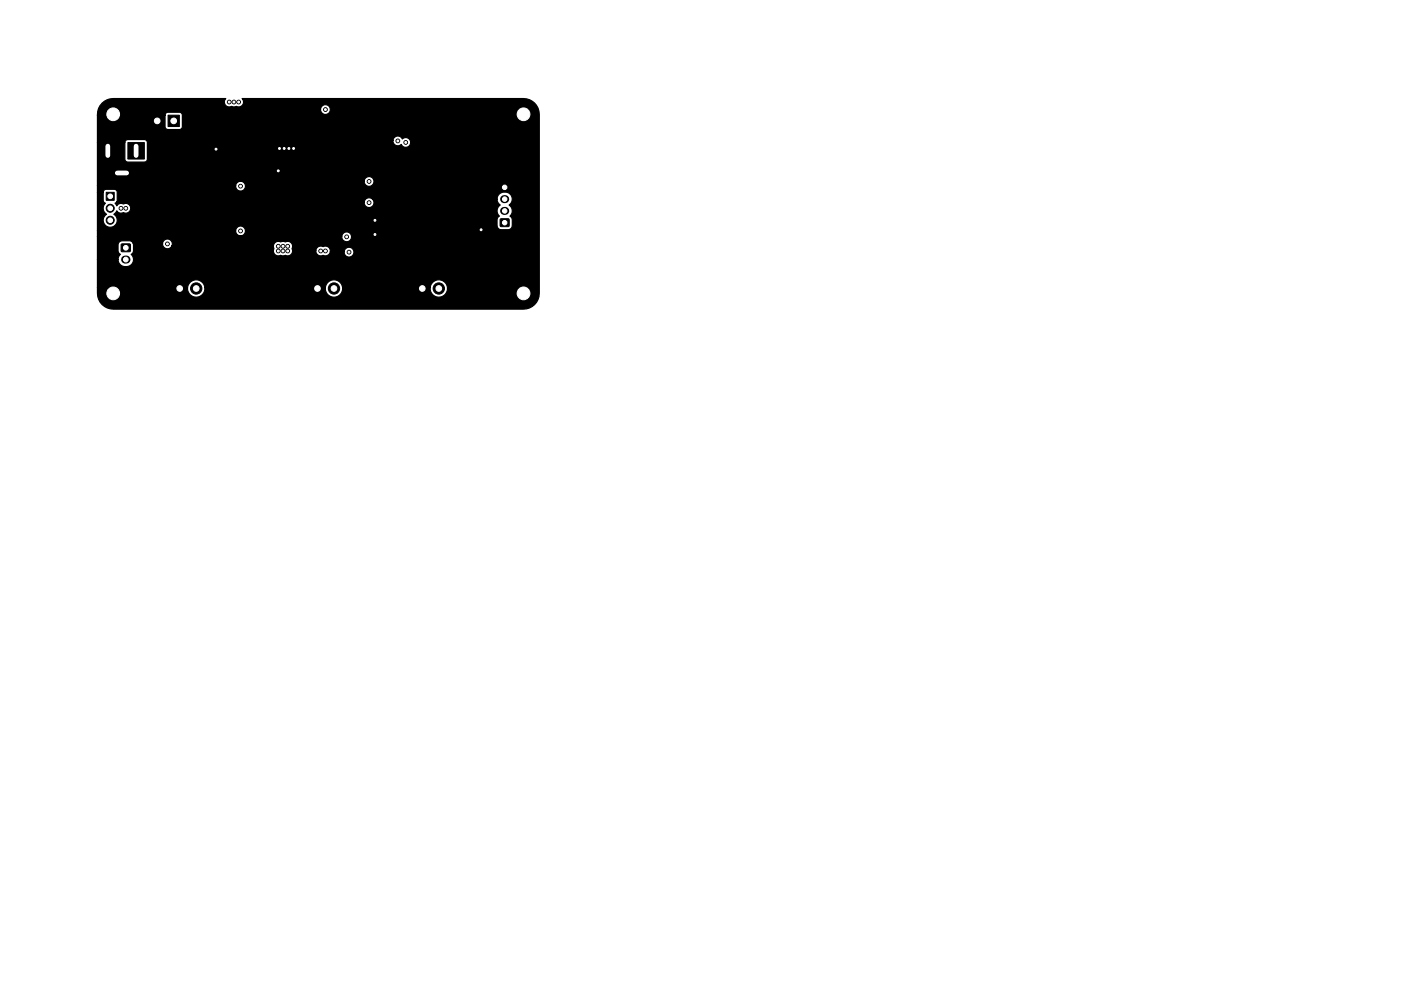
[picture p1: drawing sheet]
<svg xmlns="http://www.w3.org/2000/svg" width="297mm" height="210mm" viewBox="0 0 297 210" stroke-linecap="round" stroke-linejoin="round" font-family="sans-serif">
<g fill="#000" stroke="#000" stroke-width=".21">
<path d="M21.6 30.5l.4-.2 1.6-.1a.75 .75 0 0 1 .8 .8v2a.75 .75 0 0 1-.8 .7h-1.5a.75 .75 0 0 1-.7-.7v-2.1zM24.4 35.2l.5-.2 1.8-.1a.88 .88 0 0 1 .9 .9v1.8a.88 .88 0 0 1-.9 .8h-1.7a.87 .87 0 0 1-.9-.8v-1.9zM27.1 30.2h3.5v3.5h-3.5zM35.6 24.4h2.4v2.4h-2.4zM22.5 40.8h1.7v1.7h-1.7zM25.7 51.8h1.9v1.5l-1.8 .1zM106.1 46.5h1.8v1.5h-1.8zM36.9 60h2.4v2.4h-2.4zM66.1 60h2.4v2.4h-2.4zM88.3 60h2.4v2.4h-2.4z"/>
<circle cx="24" cy="24.2" r="2.35"/>
<circle cx="33.3" cy="25.6" r="1.2"/>
<circle cx="45.8" cy="31.6" r=".4"/>
<circle cx="48.6" cy="21.6" r=".4"/>
<circle cx="49.6" cy="21.6" r=".4"/>
<circle cx="50.6" cy="21.6" r=".4"/>
<circle cx="51" cy="39.5" r=".4"/>
<circle cx="59" cy="36.2" r=".4"/>
<circle cx="59.2" cy="31.5" r=".4"/>
<circle cx="60.2" cy="31.5" r=".4"/>
<circle cx="61.2" cy="31.5" r=".4"/>
<circle cx="62.2" cy="31.5" r=".4"/>
<circle cx="69" cy="23.2" r=".4"/>
<circle cx="78.2" cy="38.5" r=".4"/>
<circle cx="84.4" cy="29.9" r=".4"/>
<circle cx="86" cy="30.2" r=".4"/>
<circle cx="111" cy="24.2" r="2.35"/>
<circle cx="23.4" cy="46.7" r=".85"/>
<circle cx="23.4" cy="44.2" r=".85"/>
<circle cx="25.7" cy="44.2" r=".4"/>
<circle cx="26.7" cy="44.2" r=".4"/>
<circle cx="35.5" cy="51.7" r=".4"/>
<circle cx="51" cy="49" r=".4"/>
<circle cx="59" cy="52.2" r=".4"/>
<circle cx="59" cy="53.2" r=".4"/>
<circle cx="60" cy="52.2" r=".4"/>
<circle cx="60" cy="53.2" r=".4"/>
<circle cx="61" cy="52.2" r=".4"/>
<circle cx="61" cy="53.2" r=".4"/>
<circle cx="68" cy="53.2" r=".4"/>
<circle cx="69" cy="53.2" r=".4"/>
<circle cx="73.5" cy="50.2" r=".4"/>
<circle cx="74" cy="53.5" r=".4"/>
<circle cx="78.3" cy="43" r=".4"/>
<circle cx="79.5" cy="46.7" r=".4"/>
<circle cx="79.5" cy="49.7" r=".4"/>
<circle cx="102" cy="48.7" r=".4"/>
<circle cx="24" cy="62.2" r="2.35"/>
<circle cx="41.6" cy="61.2" r="1.2"/>
<circle cx="70.8" cy="61.2" r="1.2"/>
<circle cx="93" cy="61.2" r="1.2"/>
<circle cx="111" cy="62.2" r="2.35"/>
</g>
<path d="M106.9 39.7h.2M26.5 55.1h.3M106.9 42.2h.2M106.9 44.7h.2" fill="none" stroke="#000" stroke-width="1.7"/>
<path d="M21.6 21.9a3.4 3.4 0 0 1 2.4-1h23.9l-.1 .1a1.05 1.05 0 0 0 0 1.3 1.05 1.05 0 0 0 1.3 .3l.6 .1 .4-.1a1.04 1.04 0 0 0 1.3-.3 1.04 1.04 0 0 0-.1-1.4l60.3 .1a3.3 3.3 0 0 1 2.7 3.3v38.6a3.3 3.3 0 0 1-3.3 2.7l-87.6-.1a3.3 3.3 0 0 1-2.7-3.3v-1.2h19.1a1.84 1.84 0 0 0 1.8 2.1 1.84 1.84 0 0 0 1.8-2.1h25.6v.4a1.84 1.84 0 0 0 2 1.6 1.84 1.84 0 0 0 1.6-2h18.6v.4a1.84 1.84 0 0 0 2.8 1.4 1.84 1.84 0 0 0 0-3.2 1.84 1.84 0 0 0-2.8 1.4h-18.6v-.3a1.84 1.84 0 0 0-2-1.3 1.84 1.84 0 0 0-1.6 1.6h-25.6v-.3a1.84 1.84 0 0 0-2-1.3 1.84 1.84 0 0 0-1.6 1.6h-19.1v-5.9h4.3l.1 .3a1.6 1.6 0 0 0 2.3 1.1 1.6 1.6 0 0 0 .4-2.5l.5-.7-.1-1.7h6.3a1.04 1.04 0 0 0 .7 1.2 1.04 1.04 0 0 0 1.3-.7h21.5l.1 .6a1.05 1.05 0 0 0 .2 1.3 1.05 1.05 0 0 0 1.2 .2l.6 .1 .4-.1a1.04 1.04 0 0 0 1.5-1.1h5v.3a1.05 1.05 0 0 0 1.5 .8 1.04 1.04 0 0 0 1.5-.8h3v.2a1.04 1.04 0 0 0 1.5 .8 1.04 1.04 0 0 0 0-1.8 1.04 1.04 0 0 0-1.5 .8h-3a1.05 1.05 0 0 0-1.5-1.1 1.04 1.04 0 0 0-1.5 .8h-5l-.1-.4a1.05 1.05 0 0 0-.2-1.2 1.05 1.05 0 0 0-1.2-.2l-.6-.1-.4 .1a1.04 1.04 0 0 0-1.5 .8h-21.5a1.04 1.04 0 0 0-.8-1.4 1.04 1.04 0 0 0-1.2 .9h-6.3l-.6-.5h-1.9l-.4 .2-.3 .5v1.5l.5 .7-.4 .5-.1 .6h-4.3v-5h51.8a1.04 1.04 0 0 0 1.4 1.1 1.04 1.04 0 0 0 .3-1.7 1.04 1.04 0 0 0-1.7 .4v.2h-51.8v-1.2h29.3a1.04 1.04 0 0 0 1.4 1.1 1.04 1.04 0 0 0 .3-1.8 1.04 1.04 0 0 0-1.7 .5v.2h-29.3v-8.1h1.2v1.8l.4 .5a1.48 1.48 0 0 0 .3 2.4 1.49 1.49 0 0 0-.4 2.2 1.49 1.49 0 0 0 2.3 0 1.49 1.49 0 0 0-.4-2.2l.7-.8a1.07 1.07 0 0 0 1.4 .4 1.05 1.05 0 0 0 1.5-.9 1.05 1.05 0 0 0-1.6-.9 1.03 1.03 0 0 0-1.3 .4l-.4-.6 .3-.2h52.5a1.04 1.04 0 0 0 1.4 1.1 1.04 1.04 0 0 0 .4-1.8h26.4l.1 .6 .5 .7a1.48 1.48 0 0 0-.1 2.4l-.5 .6v1.3l.1 .5 .6 .4h1.6a.89 .89 0 0 0 .9-.9v-1.3l-.4-.7a1.49 1.49 0 0 0-.3-2.3 1.58 1.58 0 0 0-.2-2.7 1.58 1.58 0 0 0-2.3 1.4h-26.5a1.04 1.04 0 0 0-1.7 .7h-52.5l.2-.4v-1.7a.64 .64 0 0 0-.7-.6h-1.8l-.3 .1-.2 .5h-1.2v-1.4h29.3a1.04 1.04 0 0 0 1.4 1.1 1.04 1.04 0 0 0 .3-1.8 1.04 1.04 0 0 0-1.7 .5v.2h-29.3v-1h56.5a1.04 1.04 0 0 0 1.4 1.1 1.04 1.04 0 0 0 .4-1.8 1.04 1.04 0 0 0-1.7 .5l-.1 .2h-56.5v-8.2h5.8v3.5l.2 .5 .4 .2h3.5a.64 .64 0 0 0 .6-.7v-3.5l-.1-.4h52.2v.2a1.04 1.04 0 0 0 .7 .9 1.04 1.04 0 0 0 1.1-.3 1.04 1.04 0 0 0 1.5 .5 1.04 1.04 0 0 0 .3-1.5 1.04 1.04 0 0 0-1.6-.1 1.04 1.04 0 0 0-1.1-.6 1.04 1.04 0 0 0-.9 .9h-52.2l-.5-.2h-3.5a.64 .64 0 0 0-.6 .6h-5.8v-5.8h14.3v2.4a.64 .64 0 0 0 .6 .7h2.4l.5-.2 .2-.5v-2.4a.64 .64 0 0 0-.7-.6h-2.5l-.3 .2-.2 .4h-14.3l.2-1.3h47.1a1.04 1.04 0 0 0 1.4 1.1 1.04 1.04 0 0 0 .3-1.7 1.04 1.04 0 0 0-1.7 .4v.2h-47.1z" fill="#000" stroke="#000" stroke-width=".25"/>
<g fill="#fff" stroke="#fff" stroke-width=".21">
<circle cx="102" cy="48.7" r=".2"/>
<circle cx="61.2" cy="31.5" r=".2"/>
<circle cx="60.2" cy="31.5" r=".2"/>
<circle cx="59.2" cy="31.5" r=".2"/>
<circle cx="62.2" cy="31.5" r=".2"/>
<circle cx="79.5" cy="46.7" r=".2"/>
<circle cx="79.5" cy="49.7" r=".2"/>
<circle cx="59" cy="36.2" r=".2"/>
<circle cx="45.8" cy="31.6" r=".2"/>
<circle cx="50.6" cy="21.6" r=".2"/>
<circle cx="49.6" cy="21.6" r=".2"/>
<circle cx="48.6" cy="21.6" r=".2"/>
<circle cx="26.7" cy="44.2" r=".2"/>
<circle cx="25.7" cy="44.2" r=".2"/>
<circle cx="59" cy="53.2" r=".2"/>
<circle cx="60" cy="53.2" r=".2"/>
<circle cx="61" cy="53.2" r=".2"/>
<circle cx="61" cy="52.2" r=".2"/>
<circle cx="60" cy="52.2" r=".2"/>
<circle cx="59" cy="52.2" r=".2"/>
<circle cx="69" cy="53.2" r=".2"/>
<circle cx="68" cy="53.2" r=".2"/>
<circle cx="69" cy="23.2" r=".2"/>
<circle cx="74" cy="53.5" r=".2"/>
<circle cx="35.5" cy="51.7" r=".2"/>
<circle cx="73.5" cy="50.2" r=".2"/>
<circle cx="86" cy="30.2" r=".2"/>
<circle cx="84.3" cy="29.9" r=".2"/>
<circle cx="51" cy="49" r=".2"/>
<circle cx="78.3" cy="43" r=".2"/>
<circle cx="51" cy="39.5" r=".2"/>
<circle cx="78.2" cy="38.5" r=".2"/>
<circle cx="33.3" cy="25.6" r=".6"/>
<circle cx="36.8" cy="25.6" r=".6"/>
<circle cx="41.6" cy="61.2" r=".6"/>
<circle cx="38.1" cy="61.2" r=".6"/>
<circle cx="93" cy="61.2" r=".6"/>
<circle cx="89.5" cy="61.2" r=".6"/>
<circle cx="70.8" cy="61.2" r=".6"/>
<circle cx="67.3" cy="61.2" r=".6"/>
<circle cx="24" cy="24.2" r="1.35"/>
<circle cx="107" cy="39.7" r=".47"/>
<circle cx="107" cy="42.2" r=".47"/>
<circle cx="107" cy="44.7" r=".47"/>
<circle cx="107" cy="47.2" r=".47"/>
<circle cx="111" cy="24.2" r="1.35"/>
<circle cx="111" cy="62.2" r="1.35"/>
<circle cx="24" cy="62.2" r="1.35"/>
<circle cx="23.4" cy="46.7" r=".5"/>
<circle cx="23.4" cy="44.2" r=".5"/>
<circle cx="23.4" cy="41.7" r=".5"/>
<circle cx="26.7" cy="55.1" r=".5"/>
<circle cx="26.7" cy="52.6" r=".5"/>
</g>
<path d="M22.9 31v2M24.9 36.7h2M28.9 31v2" fill="none" stroke="#fff" stroke-width="1"/>
</svg>
